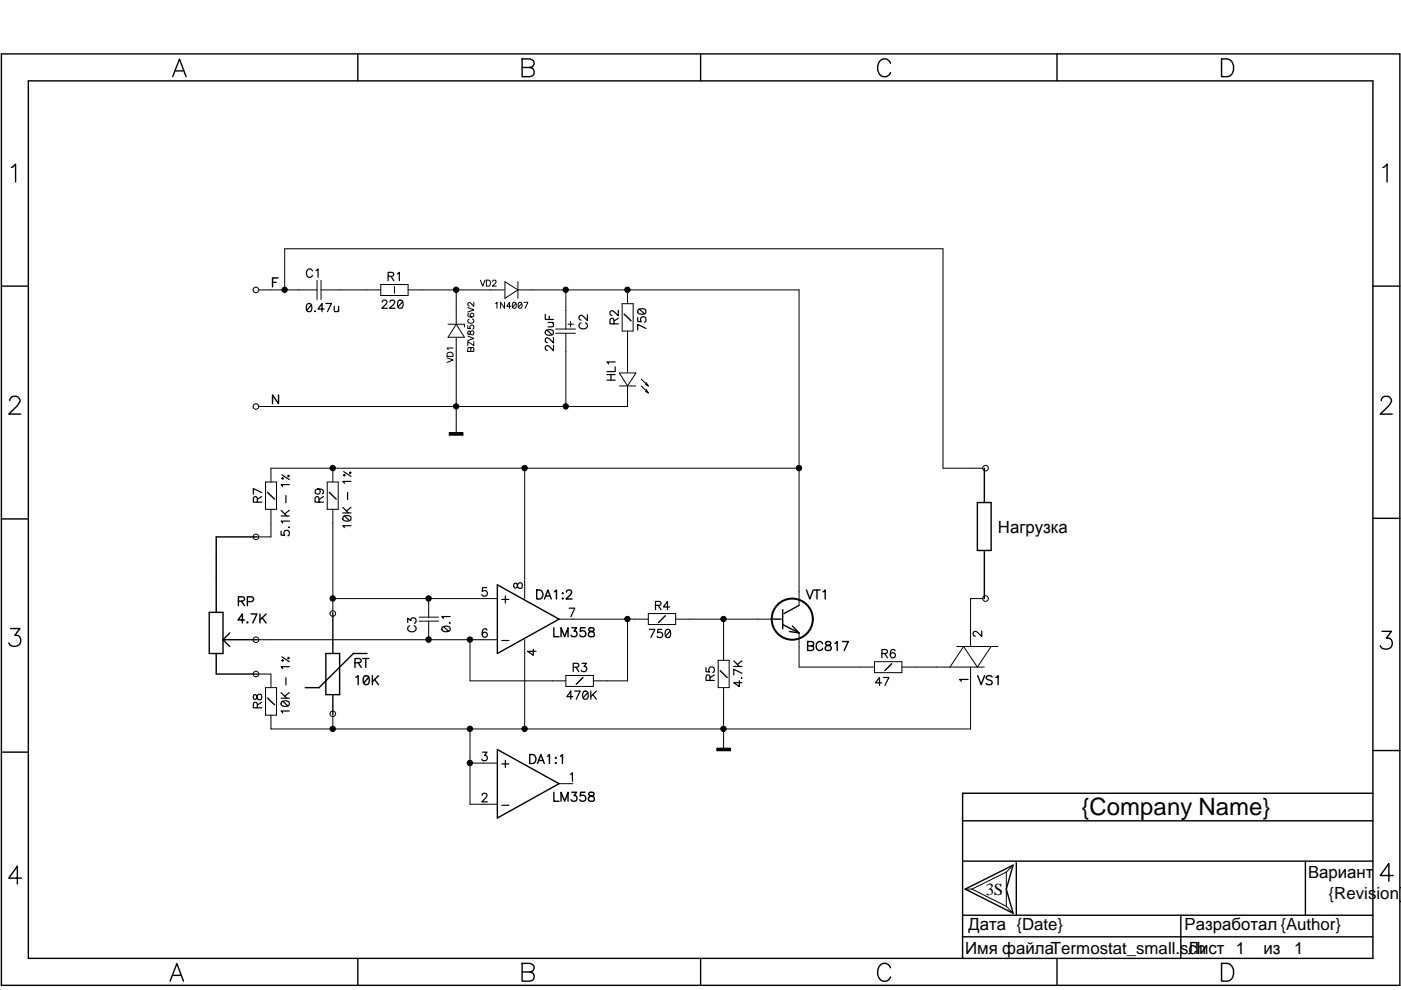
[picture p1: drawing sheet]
<svg xmlns="http://www.w3.org/2000/svg" width="297mm" height="210mm" viewBox="0 0 297 210" stroke-linecap="round" stroke-linejoin="round" font-family="sans-serif">
<defs><g id="words">
<text font-size="5.1" x="229.3" y="172.8">{Company Name}</text>
<g font-size="3.6">
<text x="211.6" y="113">Нагрузка</text>
<text x="209" y="189.8">3S</text>
<text x="277.3" y="186.2">Вариант</text>
<text x="281.7" y="190.6">{Revision}</text>
<text x="205.4" y="197.1">Дата {Date}</text>
<text x="251.2" y="197.1">Разработал {Author}</text>
<text x="204.6" y="202.2">Имя файлаTermostat_small.sch</text>
<text x="251.9" y="202.2">Лист 1</text>
<text x="267.9" y="202.2">из</text>
<text x="274.4" y="202.2">1</text>
</g>
</g></defs>
<g fill="none" stroke="#000" stroke-width=".3">
<path d="M.3 11.4h296.5v197.5h-296.5zM6 17.1h285.1v186.1h-285.1zM36.6 16.3l1.5-3.8 1.4 3.8M37.1 15h1.8M75.9 11.4v5.7M110.7 12.5h1.6l.6 .2a.84 .84 0 0 1 0 1.4l-.6 .2a.98 .98 0 0 1 1 1 .98 .98 0 0 1-1 1h-1.6zM110.7 14.3h1.6M148.5 11.4v5.7M188.8 13.4a1.39 1.39 0 0 0-1.6-.9 1.39 1.39 0 0 0-1.1 1.4 1.65 1.65 0 0 0 .4 1.8 1.65 1.65 0 0 0 1.8 .4l.5-.7M224.1 11.4v5.7M259 12.5h1.3a2.1 2.1 0 0 1 .5 3.6l-.5 .2h-1.3zM2.4 35.5l.4-.2 .5-.5v3.8"/>
<path d="M293.2 35.5l.4-.2 .5-.5v3.8M57.8 59.9h.7M59 58.9h-1.2v1.9M.3 60.7h5.7M132.3 66.6l1.5 1.4M291.1 60.7h5.7M2.1 84.9a.95 .95 0 0 1 .7-.9h.7a.95 .95 0 0 1 .5 1.5l-.3 .5-1.8 1.8h2.5M59.1 83.7v1.9l-1.3-1.9v1.9M208.7 99.3v7.3M292.9 84.9a.95 .95 0 0 1 .7-.9h.7a.95 .95 0 0 1 .5 1.5l-.3 .5-1.9 1.8h2.6M.3 110h5.7M54.6 113.8h-8.8v16"/>
<path d="M56.7 104.4l1.5 1.4M69.8 104.4l1.5 1.4M207.2 106.6h2.9v10.1h-2.9zM208.7 116.7v10.2M291.1 109.9h5.7M2.2 133.3h2l-1.1 1.4a1.21 1.21 0 0 1 1.3 1.4 1.21 1.21 0 0 1-1.6 .9l-.6-.1-.3-.6M44.4 129.8h2.9v8.8h-2.9zM45.8 138.6v4.3h8.8M47.3 135.6h7.3M47.3 135.6l1.4 1.5M48.7 134.2l-1.4 1.4M50.5 127.5h.9l.3-.2 .2-.4-.5-.4h-.9v1.9"/>
<path d="M51.2 127.5l.7 .9M51.9 131.4h-1.4l.9-1.2v1.9M52.4 132h.2zM52.4 127.6l1.1-.1a.51 .51 0 0 0 .3-.6 .51 .51 0 0 0-.5-.4h-.9v1.9M53.2 130.2h1.3l-.9 1.9M55.1 130.2v1.9M55.6 131l.8 1.1M56.4 130.2l-1.3 1.2M69.1 138.6h2.9v8.7h-2.9zM70.6 129.8v8.8M76.9 139.6h1.3M77.6 139.6v1.9"/>
<path d="M77.8 138.6h-2.9l-7.3 7.2h-2.9M105.4 124l13.1 7.3-13.1 7.3zM113.8 125.1h.6a1 1 0 0 1 .7 .9 1 1 0 0 1-.7 1h-.6zM115.4 127l.8-1.9 .7 1.9M115.7 126.4h.9M117.4 133.1v1.9h1.1M117.6 125.5l.4-.4v1.9M119 135v-1.9l.7 1.9 .7-1.9v1.9M119.2 125.8h.2zM119.3 126.8l.1 .1-.1 .1zM120.1 125.6l.1-.3 .3-.2 .6 .2a.66 .66 0 0 1-.2 .8l-.9 .9h1.3M121.2 133.1h1.1l-.6 .7a.64 .64 0 0 1 .5 1 .64 .64 0 0 1-1.1-.1"/>
<path d="M124 133.1h-.9l-.1 .8a.68 .68 0 0 1 1 0 .68 .68 0 0 1-.1 1 .68 .68 0 0 1-1-.2M124.9 133.2a.38 .38 0 0 0 .2 .6 .69 .69 0 0 1 .8 .3 .69 .69 0 0 1 0 .8l-.7 .1-.4-.2a.73 .73 0 0 1 .1-.8 .73 .73 0 0 1 .8-.2 .39 .39 0 0 0 .2-.6zM141.1 130.6l-1.5 1.4M163.6 131.3h2M165.9 132.4l3.5 1.8M165.9 129.2v4.1M167.4 133.9l2 .3M168 132.7l1.4 1.5M169.4 128.4l-3.2 1.7M171 125.1l.7 1.9 .7-1.9M171.2 136h.8l.4 .2v.6l-.4 .1 .5 .4-.2 .5-1.1 .1zM171.2 136.9h.8"/>
<path d="M172.6 125.1h1.3M173.2 125.1v1.9M174.4 136.5a.7 .7 0 0 0-.8-.5 .7 .7 0 0 0-.5 .8 .77 .77 0 0 0 .3 1 .77 .77 0 0 0 1-.3M174.5 125.5l.5-.4v1.9M175.1 136.1l-.1 .4 .3 .3a.67 .67 0 0 1 .8 .2 .67 .67 0 0 1 0 .8l-.7 .1-.4-.1a.69 .69 0 0 1 .1-.8 .69 .69 0 0 1 .7-.2l.3-.1v-.4a.68 .68 0 0 0-1-.2zM177 136.4l.5-.4v1.9M178.6 136h1.3l-.9 1.9M293 133.9h2l-1.1 1.4a1.21 1.21 0 0 1 1.3 1.4 1.21 1.21 0 0 1-1.6 .9l-.6-.1-.4-.6M.3 159.5h5.7M56.7 148l1.5 1.4M70.6 147.3v4.3M75.3 140.5l1.1-.1a.4 .4 0 0 0 .2-.3 .4 .4 0 0 0-.2-.4l-1.1-.1v1.9"/>
<path d="M75.5 143.6l.4-.3v1.9M75.9 140.5l.7 1M77.3 143.3a.61 .61 0 0 1 .9 .3 .9 .9 0 0 1 .1 1.1 .9 .9 0 0 1-1 .4 1.39 1.39 0 0 1 0-1.8zM78.2 143.6l-1.1 1.2M78.9 143.3v1.9M79.4 144.1l.9 1.1M80.3 143.3l-1.4 1.2M105.4 158.9l13.1 7.3-13.1 7.2zM112.3 160h.6a1 1 0 0 1 .7 .9 1 1 0 0 1-.7 1h-.6zM123.6 143.6l-1.4 1.5M152.7 142.2l1.5 1.4M189.1 140.7l-1.5 1.5"/>
<path d="M207.3 143.3l.7 1.9 .7-1.9M210.4 143.6a.71 .71 0 0 0-.7-.4 .71 .71 0 0 0-.6 .5l.4 .4 .7 .3a.46 .46 0 0 1 0 .7 .94 .94 0 0 1-1.1-.2M211.2 143.6l.4-.3v1.9M291.1 159.1h5.7M114 161.9l.7-1.9 .7 1.9M114.2 161.2h.9M116.1 160.4l.4-.4v1.9M117.4 168v1.9h1.1M117.7 160.7h.2zM117.7 161.8h.2zM118.8 160.4l.4-.4v1.9M119 169.9v-1.9l.7 1.9 .7-1.9v1.9"/>
<path d="M121.2 168h1.1l-.6 .7a.64 .64 0 0 1 .5 1 .64 .64 0 0 1-1.1-.2M124 168h-.9l-.1 .8a.68 .68 0 0 1 1 0 .68 .68 0 0 1-.1 1 .68 .68 0 0 1-1-.3M124.9 168.1a.38 .38 0 0 0 .2 .6 .69 .69 0 0 1 .8 .3 .69 .69 0 0 1 0 .8l-.7 .1-.4-.2a.73 .73 0 0 1 .1-.8 .73 .73 0 0 1 .8-.2 .39 .39 0 0 0 .2-.6zM204.1 174h87M291.1 168.2h-87v35M4.6 186.2h-2.7l1.8-2.6v3.8M204.1 198.6h87M204.1 194.1h87M204.1 182.6h87M204.6 188.5l10.2-5.1-1.4 5.1 1.4 5.1zM215.5 182.6v11.5M250.4 194.1v9.1"/>
<path d="M276.8 182.6v11.5M295.4 185.6h-2.8l1.9-2.5v3.8M36.1 208l1.4-3.7 1.4 3.7M36.6 206.8h1.8M75.9 203.2v5.7M110.7 204.3h1.6l.6 .2a.84 .84 0 0 1 0 1.4l-.6 .2a.98 .98 0 0 1 1 1 .98 .98 0 0 1-1 .9h-1.6zM110.7 206.1h1.6M148.5 203.2v5.7M188.8 205.2a1.39 1.39 0 0 0-1.6-.9 1.39 1.39 0 0 0-1.1 1.4 1.65 1.65 0 0 0 .4 1.8 1.65 1.65 0 0 0 1.8 .4l.5-.8M224.1 203.2v5.7M259 204.3h1.3a2.1 2.1 0 0 1 .5 3.6l-.5 .1h-1.3z"/>
</g>
<g fill="none" stroke="#000" stroke-width=".21">
<path d="M67.2 59.4v4.1M68.1 59.4v4.1M101.9 59.4l.5 1.3 .4-1.3M103.1 59.4h.5a.68 .68 0 0 1 .4 .6 .68 .68 0 0 1-.4 .7h-.5zM104.4 59.7l.2-.3h.3l.3 .4-.8 .9h.8M107.1 59.7l2.7 1.8-2.7 1.7zM109.8 59.7v3.5M54.9 61.5h12.3M60.4 61.5v-8.8h139.5v46.6h8.5M68.1 61.5h12.6M80.7 60.3h5.8v2.4h-5.8zM83.6 60.7v1.5"/>
<path d="M86.5 61.5h20.4M94.8 75.9l1.3 .4-1.3 .5M94.8 74.9a.71 .71 0 0 1 1.3 .2v.5h-1.3zM95 68.7h3.5v.6M96.1 73.8h-1.3l.2 .3M96.7 61.5v7.2M96.7 71.7v20.3M96.7 68.7l1.8 2.8h-3.5zM99.2 71.2l1.3 .6-1.3 .4M99.2 69v.6l.5 .1a.46 .46 0 0 1 0-.7 .46 .46 0 0 1 .7 .1 .46 .46 0 0 1-.2 .7M99.2 65.2l1.3 .5-1.3 .5M99.3 73.7h.4l.1 .3 .2-.3h.4l.1 .8h-1.3z"/>
<path d="M99.3 70.3a.44 .44 0 0 0 .1 .7l.2-.1 .4-.8a.45 .45 0 0 1 .5 .4 .45 .45 0 0 1-.3 .5l-.4-.2-.2-.5zM99.4 66.5h-.1a.37 .37 0 0 0 .1 .6 .6 .6 0 0 0 .7 .2 .6 .6 0 0 0 .4-.5 .4 .4 0 0 0-.5-.4 .4 .4 0 0 0-.4 .4 .4 .4 0 0 0 .4 .4M99.5 67.6a.46 .46 0 0 0-.3 .6 .46 .46 0 0 0 .5 .3h.3a.46 .46 0 0 0 .5-.3 .46 .46 0 0 0-.3-.6M99.8 74v.5M100.5 72.4v.9l-1.3-.9v.9M100.5 64.1v.8l-.9-.8-.4 .3v.2l.3 .3M105.1 64.3l.3-.2v1.3M107 64.1v1.3l-.9-1.3v1.3M108.3 64.9h-.9l.6-.8v1.3M108.8 64.2a.61 .61 0 0 1 .7 .4 .61 .61 0 0 1-.4 .8l-.4-.2-.1-.6zM109.4 64.3l-.7 .9M109.8 61.5h59.6v66.9"/>
<path d="M110 64.2a.61 .61 0 0 1 .8 .4 .61 .61 0 0 1-.5 .8l-.4-.2v-.6zM110.6 64.3l-.7 .9M111.1 64.1h.8l-.6 1.3M117.8 70.7h4.2M117.8 69.8h4.2M120 61.5v8.3M120 70.7v15.5M120.4 68.7h1.2M121 68.2v1.1M131.3 79.1h3.5l-1.7 2.7zM131.9 64.4h2.3v5.8h-2.3zM133.1 61.5v2.9"/>
<path d="M133.1 70.2v8.7M70.6 99.3v2.9M95.2 91.7h3v.6h-3zM111.2 99.3v27.6M131.3 81.8h3.5M133.1 81.8v4.4h-78.2M136 80.4l1.5 1.4M136 81.8l1.5 1.5M136.9 83l.6 .3M136.9 81.5l.6 .3M137 82.5l.5 .8M137 81.1l.5 .7"/>
<path d="M169.4 99.3h-112v2.9M56.3 102.2h2.3v5.8h-2.3zM57.4 108v5.8h-2.5M69.4 102.2h2.3v5.8h-2.3zM70.6 108v21.5M54.9 135.6h50.5M70.6 126.9h34.8M88.9 131.7h4.1M88.9 130.9h4.1M90.9 126.9v4M90.9 131.7v3.9M99.6 135.6v8.8h20.4"/>
<path d="M111.2 135.6v19M118.5 131.3h19M133.1 131.3v13.1h-7.3M137.5 130.1h5.8v2.3h-5.8zM143.3 131.3h20.3M152.3 140h2.3v5.8h-2.3zM153.4 131.3v8.7M169.4 134.2v7.2h16M202.9 137.1h8.7M208.4 126.9h-2.6v10.2M210.1 137.1l-2.9 4.3-2.9-4.3-2.9 4.3M54.9 142.9h2.5v2.9"/>
<path d="M56.3 145.8h2.3v5.8h-2.3zM70.6 151.9v2.7M99.6 154.6v15.9h5.8M120 143.2h5.8v2.3h-5.8zM152 158.6h2.9v.6h-2.9zM153.4 145.8v13.1M185.4 140.3h5.8v2.3h-5.8zM191.2 141.4h17.5M205.8 141.4v13.2h-148.4v-3M99.6 161.8h5.8M118.5 166.2h3M204.6 188.5h1.5"/>
<path d="M206.1 188.5l7.3 3.7M213.4 192.2l1.4 1.4M213.4 184.9v7.3M213.4 184.9l-7.3 3.6M214.8 183.4l-1.4 1.5"/>
<circle cx="54.3" cy="61.5" r=".59"/>
<circle cx="60.3" cy="61.4" r=".57"/>
<circle cx="96.7" cy="61.4" r=".57"/>
<circle cx="119.9" cy="61.4" r=".57"/>
<circle cx="133" cy="61.4" r=".57"/>
<circle cx="54.3" cy="86.2" r=".59"/>
<circle cx="70.5" cy="99.2" r=".57"/>
<circle cx="96.7" cy="86.2" r=".57"/>
<circle cx="111.2" cy="99.2" r=".57"/>
<circle cx="119.9" cy="86.2" r=".57"/>
<circle cx="169.4" cy="99.2" r=".57"/>
<circle cx="209" cy="99.3" r=".59"/>
<circle cx="54.3" cy="113.8" r=".59"/>
<circle cx="54.3" cy="135.6" r=".59"/>
<circle cx="70.5" cy="126.9" r=".57"/>
<circle cx="70.6" cy="130.1" r=".59"/>
<circle cx="90.9" cy="135.6" r=".57"/>
<circle cx="90.9" cy="126.9" r=".57"/>
<circle cx="99.6" cy="135.6" r=".57"/>
<circle cx="133" cy="131.2" r=".57"/>
<circle cx="153.4" cy="131.2" r=".57"/>
<circle cx="209" cy="126.9" r=".59"/>
<circle cx="54.3" cy="142.9" r=".59"/>
<circle cx="70.5" cy="154.5" r=".57"/>
<circle cx="70.6" cy="151.3" r=".59"/>
<circle cx="99.6" cy="154.5" r=".57"/>
<circle cx="111.2" cy="154.5" r=".57"/>
<circle cx="153.4" cy="154.5" r=".57"/>
<circle cx="99.6" cy="161.8" r=".57"/>
</g>
<g fill="#000">
<path d="M95.2 91.7h3v.6h-3z" fill-rule="evenodd"/>
<path d="M152 158.6h2.9v.6h-2.9z" fill-rule="evenodd"/>
<circle cx="60.3" cy="61.4" r=".57"/>
<circle cx="96.7" cy="61.4" r=".57"/>
<circle cx="119.9" cy="61.4" r=".57"/>
<circle cx="133" cy="61.4" r=".57"/>
<circle cx="70.5" cy="99.2" r=".57"/>
<circle cx="96.7" cy="86.2" r=".57"/>
<circle cx="111.2" cy="99.2" r=".57"/>
<circle cx="119.9" cy="86.2" r=".57"/>
<circle cx="169.4" cy="99.2" r=".57"/>
<circle cx="70.5" cy="126.9" r=".57"/>
<circle cx="90.9" cy="135.6" r=".57"/>
<circle cx="90.9" cy="126.9" r=".57"/>
<circle cx="99.6" cy="135.6" r=".57"/>
<circle cx="133" cy="131.2" r=".57"/>
<circle cx="153.4" cy="131.2" r=".57"/>
<circle cx="70.5" cy="154.5" r=".57"/>
<circle cx="99.6" cy="154.5" r=".57"/>
<circle cx="111.2" cy="154.5" r=".57"/>
<circle cx="153.4" cy="154.5" r=".57"/>
<circle cx="99.6" cy="161.8" r=".57"/>
</g>
<g fill="none" stroke="#000" stroke-width=".25">
<path d="M66.2 57.4a.65 .65 0 0 0-.7-.4 .65 .65 0 0 0-.5 .7v.4a.65 .65 0 0 0 .5 .7 .65 .65 0 0 0 .7-.4M67 57.4l.4-.4v1.8M82.3 58.6l1-.1 .2-.2-.1-.4-.3-.2h-.8v1.8M82.9 58.6l.6 .9M84.2 58.1l.5-.4v1.8M65.2 64.4a.58 .58 0 0 1 .8 .3 1.47 1.47 0 0 1-.1 1.3 .68 .68 0 0 1-.9-.2 1.47 1.47 0 0 1 .2-1.4zM66 64.7l-1 1.1M66.7 66h.1zM68.7 65.5h-1.3l.9-1.2v1.8M69.1 64.3h1.2l-.9 1.8M70.9 64.9v1.1a.68 .68 0 0 0 .9-.2M71.8 64.9v1.2"/>
<path d="M81 64.1l.4-.5 .6 .2a.55 .55 0 0 1-.2 .8l-.9 .8h1.2M82.7 64.1l.3-.5 .6 .2a.55 .55 0 0 1-.2 .8l-.8 .8h1.2M84.5 63.7a.58 .58 0 0 1 .9 .3 1.47 1.47 0 0 1-.2 1.3 .68 .68 0 0 1-.8-.2 1.47 1.47 0 0 1 .1-1.4zM85.4 64l-1 1.1M115.6 66.6v1.1h1.7M115.7 70.1a1.37 1.37 0 0 1 1.6 0 .68 .68 0 0 1-.3 .9 .9 .9 0 0 1-1.4-.6zM115.9 70l1.1 1M116.2 68.4h1.1M116.5 67.1v.6M117 68.4a.68 .68 0 0 1 .3 .8l-1.1 .1M117.3 73.2v1.2l-.8-.9a.53 .53 0 0 0-.8-.1l-.1 .6 .4 .3M117.3 71.5v1.2l-.8-.8a.53 .53 0 0 0-.8-.1l-.1 .5 .4 .3"/>
<path d="M123.2 68.5a.65 .65 0 0 0-.4 .7 .65 .65 0 0 0 .6 .5h.5a.65 .65 0 0 0 .6-.5 .65 .65 0 0 0-.4-.7M124.5 66.8v1.1l-.8-.8a.53 .53 0 0 0-.9-.1v.5l.4 .4M128.7 79.4h1.7M129.5 79.4v1.2M130.2 68.7l-.1-1.1-.3-.1-.3 .1-.2 .3v.8h1.8M130.4 77.8v1h-1.7M130.4 76.8h-1.7l.3 .4M131.1 65.8v1.2l-.8-.9a.53 .53 0 0 0-.9-.1l-.1 .5 .4 .4M131.1 67.5l-.9 .6M135.2 67.3v.9h.8a.63 .63 0 0 1 0-.9 .63 .63 0 0 1 .9 .1 .63 .63 0 0 1-.3 .9M135.3 65.7a1.37 1.37 0 0 1 1.6 0 .68 .68 0 0 1-.3 .8 .9 .9 0 0 1-1.4-.5zM135.5 65.5l1.1 1"/>
<path d="M136.9 69.6l-1.7-.8v1.2M72.9 100l1.5 1M128.7 80.6h1.7M54.6 106.5l-.1-1-.3-.2-.3 .1-.2 .3v.8h1.8M55.5 104.4l-1.8-.8v1.2M55.5 105.3l-.9 .6M59.6 112.6v.9h.8a.63 .63 0 0 1-.1-.9 .63 .63 0 0 1 1 .1 .63 .63 0 0 1-.3 .9M59.6 109.4h1.7M59.6 108.2l1.2 1.2M59.8 101.4l.1-.1 .2 .1-.2 .2zM59.8 100.7l1.5 1M60.6 105.1v1.5"/>
<path d="M61 100.9l.2-.1 .1 .1-.1 .2zM61.3 111.7v.2zM61.3 110.5h-1.7l.3 .4M61.3 102.7h-1.7l.3 .5M61.3 108.2l-.9 .8M67.4 103.7a.55 .55 0 0 1 .5 .7 .55 .55 0 0 1-.9 .2 .55 .55 0 0 1 .1-.8 1.23 1.23 0 0 1 1.5 .4l-.1 .4-.2 .1M67.6 106.5v-1l-.3-.2-.3 .1-.2 .3v.8h1.8M68.6 105.3l-1 .6M72.7 108.8h1.7M72.7 107.6l1.2 1.2M72.8 109.6a1.37 1.37 0 0 1 1.6 0 .68 .68 0 0 1-.3 .8 .9 .9 0 0 1-1.4-.6zM72.9 100.8l.1-.2 .2 .2-.2 .1z"/>
<path d="M73 109.4l1.1 1M73.7 104.4v1.5M74.3 100.1l.1 .1-.1 .2-.2-.2zM74.4 111.5h-1.7l.3 .4M74.4 102.1h-1.7l.3 .4M74.4 107.6l-1 .7M59.8 139.3l1.5 1M61 139.5l.2-.1 .1 .1-.1 .2zM86.4 132v-.9l.7 .5a.59 .59 0 0 1 1-.5 .59 .59 0 0 1-.2 1.1M86.9 132.7a.65 .65 0 0 0-.5 .7 .65 .65 0 0 0 .7 .5h.4a.65 .65 0 0 0 .7-.5 .65 .65 0 0 0-.4-.7M93.8 133a1.14 1.14 0 0 1 1.7 .3v.1a1.02 1.02 0 0 1-1.8 0zM94 132.8l1.1 1.1"/>
<path d="M95.4 132v.2zM95.5 130.7h-1.8l.3 .4M103.2 124.6h-.9l-.1 .8a.63 .63 0 0 1 1 0 .63 .63 0 0 1-.1 .9 .63 .63 0 0 1-1-.2M103.2 133.6a.5 .5 0 0 0-.7-.2 1.05 1.05 0 0 0 .3 1.7 .55 .55 0 0 0 .5-.5 .55 .55 0 0 0-.5-.6 .55 .55 0 0 0-.6 .5M106.4 127.1h1.5M106.4 135.8h1.5M107.1 126.3v1.5M109 123.7a.63 .63 0 0 0 .2 1l.4-.3a.64 .64 0 0 1 .3-.7 .64 .64 0 0 1 .8 0v.6a.51 .51 0 0 1-.5 .5 .51 .51 0 0 1-.5-.6l-.1-.5zM113.1 137.7v1.2l-1.3-.8h1.9M120.7 128.9h1.2l-.9 1.9M137.7 133.4h1.1l-.8 1.8M139 128.4l1-.1 .2-.3-.1-.3-.4-.2h-.7v1.8"/>
<path d="M139.6 128.4l.6 .9M140.3 133.4h-.8l-.1 .8a.63 .63 0 0 1 .9 0 .63 .63 0 0 1-.1 .9 .63 .63 0 0 1-.9-.2M141.3 133.5a.58 .58 0 0 1 .8 .3 1.47 1.47 0 0 1-.2 1.3 .68 .68 0 0 1-.8-.2 1.47 1.47 0 0 1 .2-1.4zM141.9 128.7h-1.2l.8-1.2v1.8M142.1 133.8l-1 1.1M187 138.6l1-.1 .2-.3-.1-.3-.4-.2h-.7v1.8M187.6 138.6l.6 .9M189.8 138a.52 .52 0 0 0-.8-.2 1.02 1.02 0 0 0 .4 1.7 .55 .55 0 0 0 .5-.6 .55 .55 0 0 0-.6-.5 .55 .55 0 0 0-.5 .5M208.1 133.8v1.2l-.8-.9a.54 .54 0 0 0-.5-.3 .54 .54 0 0 0-.5 .4l.1 .5 .4 .2M53.8 147.4a.67 .67 0 0 0 .2 .9l.4-.3a.64 .64 0 0 1 .3-.7 .64 .64 0 0 1 .7 .1l.1 .6a.51 .51 0 0 1-.6 .4 .51 .51 0 0 1-.4-.5l-.1-.4a.36 .36 0 0 0-.6-.1zM54.6 150.1l-.1-1-.3-.2-.3 .1-.2 .3v.8h1.8M55.5 148.9l-.9 .6"/>
<path d="M59.6 148h1.7M59.6 146.9l1.2 1.1M59.7 148.8a1.37 1.37 0 0 1 1.6 0 .68 .68 0 0 1-.3 .9 .9 .9 0 0 1-1.4-.6zM59.8 140l.1-.1 .2 .1-.2 .2zM59.9 148.7l1.1 1M60.6 143.7v1.5M61.3 150.7h-1.7l.3 .5M61.3 141.4h-1.7l.3 .4M61.3 146.9l-.9 .7M102.3 159.5h.9l-.5 .7a.59 .59 0 0 1 .5 .9 .59 .59 0 0 1-1.1-.1M121.5 147.7h-1.3l.8-1.2v1.8M121.5 141.5l1.1-.1 .1-.3-.1-.3-.3-.2h-.8v1.8"/>
<path d="M121.8 146.5h1.2l-.8 1.8M122.1 141.5l.6 .9M123.4 140.6h.9l-.5 .7a.59 .59 0 0 1 .5 1 .59 .59 0 0 1-1.1-.2M123.8 146.6a.58 .58 0 0 1 .8 .3 1.47 1.47 0 0 1-.1 1.3 .68 .68 0 0 1-.9-.2 1.47 1.47 0 0 1 .2-1.4zM124.6 146.9l-1 1.1M125.3 146.5v1.8M125.7 147.3l.7 1M126.4 146.5l-1.1 1.2M149.7 141.6v.8l.7 .1a.63 .63 0 0 1 0-1 .63 .63 0 0 1 1 .2 .63 .63 0 0 1-.3 .9M150.5 144.3l-.1-1-.2-.2-.3 .1-.2 .3v.8h1.8M151.5 143.1l-1 .6M155.6 141.3h1.7"/>
<path d="M155.6 140.1l1.2 1.2M156.8 144.3v1.3l-1.2-.9h1.7M157.3 143.7v.1zM157.3 142.7l-1.7-.8v1.2M157.3 140.1l-1 .8M186.9 144.8h-1.3l.9-1.2v1.7M187.3 143.6h1.2l-.9 1.7M205.3 144.1h-1.8l.3 .4M102.2 168.7l.4-.5 .6 .2a.6 .6 0 0 1-.2 .8l-.9 .8h1.2M106.4 170.7h1.5M106.4 162h1.5M107.1 161.2v1.5"/>
<path d="M120.9 164.2l.5-.4v1.9"/>
</g>
<circle cx="168" cy="131.3" r="4.4" fill="none" stroke="#000" stroke-width=".42"/>
<use href="#words"/>
</svg>
